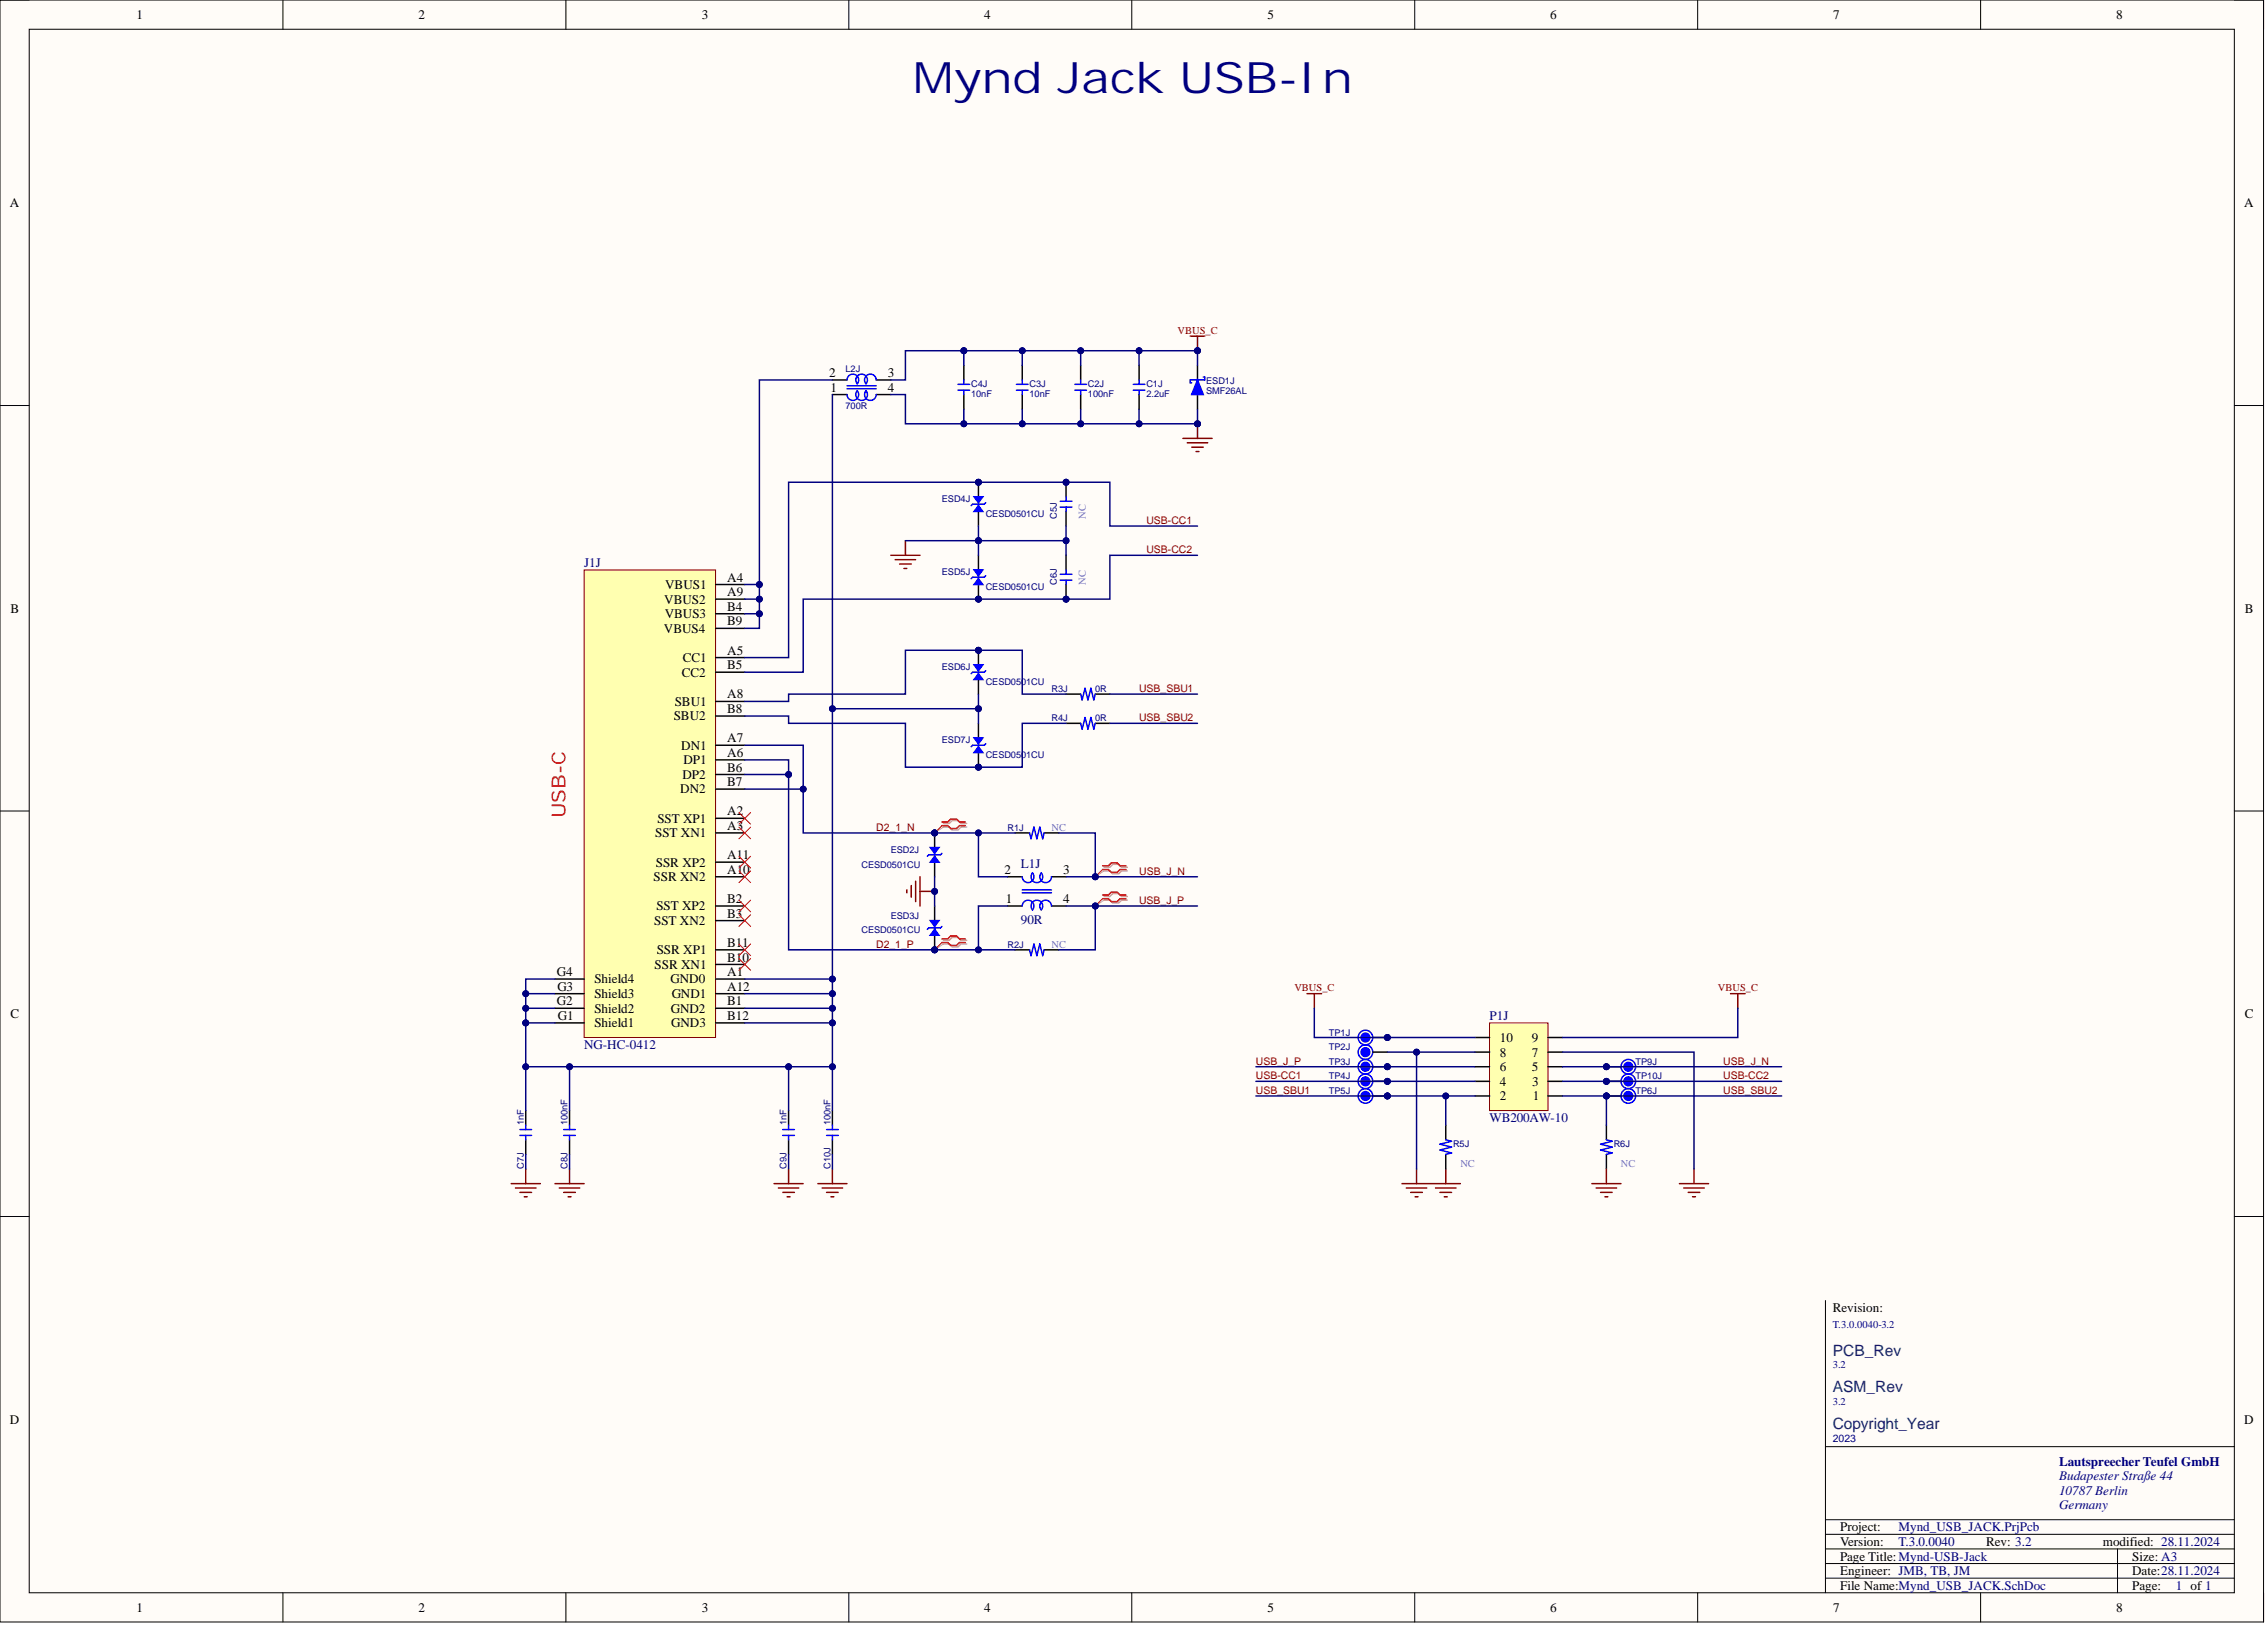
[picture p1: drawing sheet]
<svg xmlns="http://www.w3.org/2000/svg" width="393mm" height="282mm" viewBox="0 0 393 282" stroke-linecap="round" stroke-linejoin="round" font-family="sans-serif">
<defs><g id="words">
<text font-size="7.5" fill="#000080" x="158.4" y="16.2">Mynd Jack USB-In</text>
<text font-size="3.3" fill="#f00" x="98.1" y="141.9" transform="rotate(-90 98.1 141.9)">USB-C</text>
<g font-size="2.7" fill="#073763">
<text x="318" y="235.1">PCB_Rev</text>
<text x="318" y="241.5">ASM_Rev</text>
<text x="318" y="247.8">Copyright_Year</text>
</g>
<g font-size="2.3">
<text x="23.7" y="3.3">1</text>
<text x="72.6" y="3.3">2</text>
<text x="121.8" y="3.3">3</text>
<text x="170.8" y="3.3">4</text>
<text x="219.9" y="3.3">5</text>
<text x="269" y="3.3">6</text>
<text x="318.1" y="3.3">7</text>
<text x="367.2" y="3.3">8</text>
<text x="1.7" y="36">A</text>
<text x="389.4" y="36">A</text>
<text x="143.9" y="65.4">2</text>
<text x="154.1" y="65.4">3</text>
<text x="144.1" y="67.9">1</text>
<text x="154.1" y="67.9">4</text>
<text x="126.2" y="100.9">A4</text>
<text x="1.8" y="106.3">B</text>
<text x="115.2" y="104.7">VBUS2</text>
<text x="115.3" y="107.2">VBUS3</text>
<text x="115.4" y="102.2">VBUS1</text>
<text x="126.2" y="103.4">A9</text>
<text x="126.2" y="106">B4</text>
<text x="389.5" y="106.3">B</text>
<text x="115.2" y="109.8">VBUS4</text>
<text x="126.2" y="113.6">A5</text>
<text x="126.2" y="108.5">B9</text>
<text x="118.3" y="117.4">CC2</text>
<text x="118.5" y="114.8">CC1</text>
<text x="126.2" y="116.1">B5</text>
<text x="116.9" y="125">SBU2</text>
<text x="117.1" y="122.4">SBU1</text>
<text x="126.2" y="123.7">B8</text>
<text x="126.2" y="121.2">A8</text>
<text x="118.2" y="130">DN1</text>
<text x="126.2" y="131.3">A6</text>
<text x="126.2" y="128.8">A7</text>
<text x="118" y="137.6">DN2</text>
<text x="118.4" y="135.1">DP2</text>
<text x="118.6" y="132.6">DP1</text>
<text x="126.2" y="136.4">B7</text>
<text x="126.2" y="133.8">B6</text>
<text x="114.1" y="142.7">SST XP1</text>
<text x="126.2" y="144">A3</text>
<text x="126.2" y="141.4">A2</text>
<text x="113.7" y="145.2">SST XN1</text>
<text x="126.2" y="149">A11</text>
<text x="113.4" y="152.8">SSR XN2</text>
<text x="113.8" y="150.3">SSR XP2</text>
<text x="126.2" y="151.6">A10</text>
<text x="174.3" y="151.6">2</text>
<text x="184.5" y="151.6">3</text>
<text x="113.5" y="160.4">SST XN2</text>
<text x="113.9" y="157.9">SST XP2</text>
<text x="126.2" y="159.2">B3</text>
<text x="126.2" y="156.6">B2</text>
<text x="174.5" y="156.6">1</text>
<text x="184.5" y="156.6">4</text>
<text x="113.9" y="165.5">SSR XP1</text>
<text x="126.2" y="166.8">B10</text>
<text x="126.2" y="164.2">B11</text>
<text x="96.6" y="169.3">G4</text>
<text x="96.7" y="171.9">G3</text>
<text x="103.1" y="170.6">Shield4</text>
<text x="103.1" y="173.1">Shield3</text>
<text x="113.6" y="168.1">SSR XN1</text>
<text x="116.3" y="170.6">GND0</text>
<text x="116.6" y="173.1">GND1</text>
<text x="126.2" y="171.9">A12</text>
<text x="126.2" y="169.3">A1</text>
<text x="1.8" y="176.6">C</text>
<text x="96.6" y="174.4">G2</text>
<text x="96.8" y="176.9">G1</text>
<text x="103.1" y="175.7">Shield2</text>
<text x="103.1" y="178.2">Shield1</text>
<text x="116.4" y="175.7">GND2</text>
<text x="116.5" y="178.2">GND3</text>
<text x="126.2" y="176.9">B12</text>
<text x="126.2" y="174.4">B1</text>
<text x="389.5" y="176.6">C</text>
<text x="260.2" y="185.8">6</text>
<text x="260.2" y="183.3">8</text>
<text x="260.2" y="180.7">10</text>
<text x="265.8" y="183.3">7</text>
<text x="265.8" y="180.7">9</text>
<text x="265.8" y="185.8">5</text>
<text x="260.2" y="190.9">2</text>
<text x="260.2" y="188.3">4</text>
<text x="265.8" y="188.3">3</text>
<text x="266" y="190.9">1</text>
<text x="318" y="227.6">Revision:</text>
<text x="1.7" y="247">D</text>
<text x="389.4" y="247">D</text>
<text x="319.3" y="265.6">Project:</text>
<text x="319.3" y="268.2">Version:</text>
<text x="344.6" y="268.2">Rev: 3.2</text>
<text x="364.9" y="268.2">modified: 28.11.2024</text>
<text x="319.3" y="275.8">File Name:Mynd_USB_JACK.SchDoc</text>
<text x="319.3" y="270.7">Page Title:Mynd-USB-Jack</text>
<text x="319.3" y="273.2">Engineer: JMB, TB, JM</text>
<text x="369.9" y="273.2">Date:28.11.2024</text>
<text x="369.9" y="275.8">Page:</text>
<text x="369.9" y="270.7">Size: A3</text>
<text x="23.7" y="279.6">1</text>
<text x="72.6" y="279.6">2</text>
<text x="121.8" y="279.6">3</text>
<text x="170.8" y="279.6">4</text>
<text x="219.9" y="279.6">5</text>
<text x="269" y="279.6">6</text>
<text x="318.1" y="279.6">7</text>
<text x="367.2" y="279.6">8</text>
</g>
<g font-size="2.3" fill="#000080">
<text x="101.4" y="98.3">J1J</text>
<text x="177.1" y="150.6">L1J</text>
<text x="177.1" y="160.2">90R</text>
<text x="258.5" y="176.9">P1J</text>
<text x="101.4" y="182">NG-HC-0412</text>
<text x="258.5" y="194.7">WB200AW-10</text>
<text x="357.3" y="254.2">Lautspreecher Teufel GmbH</text>
<text x="357.3" y="256.8">Budapester Straße 44</text>
<text x="357.3" y="259.3">10787 Berlin</text>
<text x="357.3" y="261.8">Germany</text>
<text x="329.4" y="265.6">Mynd_USB_JACK.PrjPcb</text>
<text x="329.4" y="268.2">T.3.0.0040</text>
<text x="377.5" y="275.8">1 of 1</text>
</g>
<g font-size="1.8" fill="#800000">
<text x="204.3" y="57.9">VBUS_C</text>
<text x="198.9" y="90.9">USB-CC1</text>
<text x="198.9" y="95.9">USB-CC2</text>
<text x="197.6" y="120">USB_SBU1</text>
<text x="197.6" y="125.1">USB_SBU2</text>
<text x="152" y="144.1">D2_1_N</text>
<text x="197.6" y="151.7">USB_J_N</text>
<text x="197.6" y="156.8">USB_J_P</text>
<text x="152" y="164.4">D2_1_P</text>
<text x="224.6" y="172">VBUS_C</text>
<text x="298.1" y="172">VBUS_C</text>
<text x="217.9" y="184.7">USB_J_P</text>
<text x="299" y="184.7">USB_J_N</text>
<text x="217.9" y="187.2">USB-CC1</text>
<text x="217.9" y="189.7">USB_SBU1</text>
<text x="299" y="187.2">USB-CC2</text>
<text x="299" y="189.7">USB_SBU2</text>
</g>
<g font-size="1.8" fill="#4a86e8">
<text x="188.4" y="90" transform="rotate(-90 188.4 90)">NC</text>
<text x="188.4" y="101.4" transform="rotate(-90 188.4 101.4)">NC</text>
<text x="182.4" y="144.1">NC</text>
<text x="182.4" y="164.4">NC</text>
<text x="253.4" y="202.4">NC</text>
<text x="281.3" y="202.4">NC</text>
</g>
<g font-size="1.8" fill="#000080">
<text x="318" y="230.3">T.3.0.0040-3.2</text>
<text x="318" y="237.4">3.2</text>
<text x="318" y="243.7">3.2</text>
<text x="318" y="250">2023</text>
</g>
<g font-size="1.6" fill="#000080">
<text x="146.7" y="64.6">L2J</text>
<text x="146.7" y="70.9">700R</text>
<text x="168.5" y="67.1">C4J</text>
<text x="168.5" y="68.9">10nF</text>
<text x="178.6" y="67.1">C3J</text>
<text x="178.6" y="68.9">10nF</text>
<text x="188.8" y="67.1">C2J</text>
<text x="188.8" y="68.9">100nF</text>
<text x="198.9" y="67.1">C1J</text>
<text x="198.9" y="68.9">2.2uF</text>
<text x="209.3" y="66.6">ESD1J</text>
<text x="209.3" y="68.4">SMF26AL</text>
<text x="163.4" y="87.1">ESD4J</text>
<text x="171" y="89.6">CESD0501CU</text>
<text x="183.4" y="90" transform="rotate(-90 183.4 90)">C5J</text>
<text x="163.4" y="99.8">ESD5J</text>
<text x="183.4" y="101.4" transform="rotate(-90 183.4 101.4)">C6J</text>
<text x="171" y="102.3">CESD0501CU</text>
<text x="163.4" y="116.3">ESD6J</text>
<text x="171" y="118.8">CESD0501CU</text>
<text x="182.4" y="120.1">R3J</text>
<text x="182.4" y="125.1">R4J</text>
<text x="190" y="120.1">0R</text>
<text x="190" y="125.1">0R</text>
<text x="163.4" y="128.9">ESD7J</text>
<text x="171" y="131.5">CESD0501CU</text>
<text x="154.6" y="147.9">ESD2J</text>
<text x="174.8" y="144.1">R1J</text>
<text x="149.5" y="150.5">CESD0501CU</text>
<text x="149.5" y="161.9">CESD0501CU</text>
<text x="154.6" y="159.3">ESD3J</text>
<text x="174.8" y="164.4">R2J</text>
<text x="230.6" y="179.6">TP1J</text>
<text x="230.6" y="182.2">TP2J</text>
<text x="230.6" y="184.7">TP3J</text>
<text x="283.8" y="184.7">TP9J</text>
<text x="230.6" y="187.2">TP4J</text>
<text x="230.6" y="189.8">TP5J</text>
<text x="283.8" y="187.2">TP10J</text>
<text x="283.8" y="189.8">TP6J</text>
<text x="90.9" y="195.2" transform="rotate(-90 90.9 195.2)">1nF</text>
<text x="98.5" y="195.2" transform="rotate(-90 98.5 195.2)">100nF</text>
<text x="136.5" y="195.2" transform="rotate(-90 136.5 195.2)">1nF</text>
<text x="144.1" y="195.2" transform="rotate(-90 144.1 195.2)">100nF</text>
<text x="90.9" y="202.8" transform="rotate(-90 90.9 202.8)">C7J</text>
<text x="98.5" y="202.8" transform="rotate(-90 98.5 202.8)">C8J</text>
<text x="136.5" y="202.8" transform="rotate(-90 136.5 202.8)">C9J</text>
<text x="144.1" y="202.8" transform="rotate(-90 144.1 202.8)">C10J</text>
<text x="252.1" y="198.9">R5J</text>
<text x="280" y="198.9">R6J</text>
</g>
</g></defs>
<path d="M0 0h392.7v281.3h-392.7z" fill-rule="evenodd" fill="#fffcf8"/>
<path d="M0 0h392.7v281.3h-392.7z" fill="none" stroke="#000" stroke-width=".17"/>
<path d="M5.1 5.1h382.6v271.2h-382.6z" fill-rule="evenodd" fill="#fffcf8"/>
<g fill="none" stroke="#000" stroke-width=".17">
<path d="M0 0h5.1M5.1 5.1h382.6v271.2h-382.6zM49.1 0v5.1M98.2 0v5.1M147.3 0v5.1M196.4 0v5.1M245.5 0v5.1M294.6 0v5.1M343.7 0v5.1M387.7 0h5v5.1M0 70.3h5.1M387.7 70.3h5"/>
<path d="M0 140.7h5.1M387.7 140.7h5M0 211h5.1M387.7 211h5M316.7 225.6v50.7M316.7 250.9h71M49.1 276.3v5M98.2 276.3v5M147.3 276.3v5M196.4 276.3v5M245.5 276.3v5M294.6 276.3v5"/>
<path d="M316.7 266.1h71M316.7 268.7h71M316.7 271.2h71M316.7 273.7h71M316.7 263.6h71M343.7 276.3v5M367.4 268.7v7.6M392.7 276.3v5"/>
</g>
<circle cx="185" cy="83.6" r=".51" fill="#000080"/>
<circle cx="185" cy="83.6" r=".51" fill="none" stroke="#000080" stroke-width=".17"/>
<path d="M185 83.6v2.6M185 88.7v2.6" fill="none" stroke="#000" stroke-width=".25"/>
<circle cx="185" cy="83.6" r=".51" fill="#000080"/>
<circle cx="185" cy="83.6" r=".51" fill="none" stroke="#000080" stroke-width=".17"/>
<path d="M184 86.9h2M184 88h2M185 86.2v.7M185 88v.7" fill="none" stroke="#00f" stroke-width=".25"/>
<circle cx="185" cy="103.9" r=".51" fill="#000080"/>
<circle cx="185" cy="103.9" r=".51" fill="none" stroke="#000080" stroke-width=".17"/>
<path d="M185 96.3v2.6M185 101.4v2.5" fill="none" stroke="#000" stroke-width=".25"/>
<circle cx="185" cy="103.9" r=".51" fill="#000080"/>
<circle cx="185" cy="103.9" r=".51" fill="none" stroke="#000080" stroke-width=".17"/>
<path d="M184 99.6h2M185 98.9v.7M184 100.6h2M185 100.6v.8" fill="none" stroke="#00f" stroke-width=".25"/>
<path d="M206.5 58.3h2.5M207.8 58.3v2.5" fill="none" stroke="#800000" stroke-width=".25"/>
<circle cx="207.8" cy="60.8" r=".51" fill="#000080"/>
<circle cx="207.8" cy="60.8" r=".51" fill="none" stroke="#000080" stroke-width=".17"/>
<path d="M163.7 142.8h1l.5-.5h1l.5 .5h1M163.7 143.5h1l.5 .5h1l.5-.5h1" fill="none" stroke="#d0a19e" stroke-width=".25"/>
<path d="M163.7 143.5l-1.5 1" fill="none" stroke="#d0a19e" stroke-width=".17"/>
<path d="M163.4 142.6h1l.6-.5h1l.5 .5h1M163.4 143.2h1l.6 .5h1l.5-.5h1" fill="none" stroke="#f00" stroke-width=".25"/>
<path d="M163.4 143.2l-1.2 1.3" fill="none" stroke="#f00" stroke-width=".17"/>
<circle cx="162.2" cy="144.5" r=".51" fill="#000080"/>
<circle cx="162.2" cy="144.5" r=".51" fill="none" stroke="#000080" stroke-width=".17"/>
<circle cx="169.8" cy="83.6" r=".51" fill="#000080"/>
<circle cx="169.8" cy="83.6" r=".51" fill="none" stroke="#000080" stroke-width=".17"/>
<path d="M169.8 83.6v2.6" fill="none" stroke="#000" stroke-width=".25"/>
<circle cx="169.8" cy="83.6" r=".51" fill="#000080"/>
<circle cx="169.8" cy="83.6" r=".51" fill="none" stroke="#000080" stroke-width=".17"/>
<path d="M169.8 88.7v2.6" fill="none" stroke="#000" stroke-width=".25"/>
<path d="M169.8 86.9v1.1" fill="none" stroke="#00f" stroke-width=".25"/>
<path d="M169 86.2h1.5l-.7 1z" fill="#00f"/>
<path d="M169 86.2h1.5l-.7 1z" fill="none" stroke="#00f" stroke-width=".25"/>
<path d="M169.8 87.7l.7 1h-1.5z" fill="#00f"/>
<path d="M169.8 87.7l.7 1h-1.5zM171 87.2l-.2 .2h-2l-.3 .3" fill="none" stroke="#00f" stroke-width=".25"/>
<circle cx="169.8" cy="103.9" r=".51" fill="#000080"/>
<circle cx="169.8" cy="103.9" r=".51" fill="none" stroke="#000080" stroke-width=".17"/>
<path d="M169.8 101.4v2.5" fill="none" stroke="#000" stroke-width=".25"/>
<circle cx="169.8" cy="103.9" r=".51" fill="#000080"/>
<circle cx="169.8" cy="103.9" r=".51" fill="none" stroke="#000080" stroke-width=".17"/>
<path d="M169.8 96.3v2.6" fill="none" stroke="#000" stroke-width=".25"/>
<path d="M169.8 99.6v1" fill="none" stroke="#00f" stroke-width=".25"/>
<path d="M169.8 100.4l.7 1h-1.5z" fill="#00f"/>
<path d="M169.8 100.4l.7 1h-1.5z" fill="none" stroke="#00f" stroke-width=".25"/>
<path d="M169 98.9h1.5l-.7 1z" fill="#00f"/>
<path d="M169 98.9h1.5l-.7 1zM171 99.9l-.2 .2h-2l-.3 .3" fill="none" stroke="#00f" stroke-width=".25"/>
<path d="M154.6 96.3h5M155.3 97.1h3.6M156.1 97.8h2M156.8 98.6h.6M157.1 93.8v2.5" fill="none" stroke="#800000" stroke-width=".25"/>
<path d="M207.8 63.4v2.5M207.8 68.4v2.6" fill="none" stroke="#000" stroke-width=".25"/>
<path d="M207.8 65.9l1 2.5h-2z" fill="#00f"/>
<path d="M207.8 65.9l1 2.5h-2zM208.8 65.4h.2v.5h-2.5v.5h.3" fill="none" stroke="#00f" stroke-width=".25"/>
<circle cx="162.2" cy="144.5" r=".51" fill="#000080"/>
<circle cx="162.2" cy="144.5" r=".51" fill="none" stroke="#000080" stroke-width=".17"/>
<path d="M162.2 144.5v2.5M162.2 149.5v2.6" fill="none" stroke="#000" stroke-width=".25"/>
<circle cx="162.2" cy="144.5" r=".51" fill="#000080"/>
<circle cx="162.2" cy="144.5" r=".51" fill="none" stroke="#000080" stroke-width=".17"/>
<path d="M162.2 147.8v1" fill="none" stroke="#00f" stroke-width=".25"/>
<path d="M162.2 148.5l.7 1h-1.5z" fill="#00f"/>
<path d="M162.2 148.5l.7 1h-1.5z" fill="none" stroke="#00f" stroke-width=".25"/>
<path d="M161.4 147h1.5l-.7 1z" fill="#00f"/>
<path d="M161.4 147h1.5l-.7 1zM163.4 148l-.2 .3h-2l-.3 .2" fill="none" stroke="#00f" stroke-width=".25"/>
<circle cx="162.2" cy="164.8" r=".51" fill="#000080"/>
<circle cx="162.2" cy="164.8" r=".51" fill="none" stroke="#000080" stroke-width=".17"/>
<path d="M162.2 157.2v2.5M162.2 162.2v2.6" fill="none" stroke="#000" stroke-width=".25"/>
<circle cx="162.2" cy="164.8" r=".51" fill="#000080"/>
<circle cx="162.2" cy="164.8" r=".51" fill="none" stroke="#000080" stroke-width=".17"/>
<path d="M162.2 160.4v1.1" fill="none" stroke="#00f" stroke-width=".25"/>
<path d="M161.4 159.7h1.5l-.7 1z" fill="#00f"/>
<path d="M161.4 159.7h1.5l-.7 1z" fill="none" stroke="#00f" stroke-width=".25"/>
<path d="M162.2 161.2l.7 1h-1.5z" fill="#00f"/>
<path d="M162.2 161.2l.7 1h-1.5zM163.4 160.7l-.2 .3h-2l-.3 .2" fill="none" stroke="#00f" stroke-width=".25"/>
<path d="M157.4 154.4v.5M158.1 153.6v2M158.9 152.8v3.6M159.6 152.1v5.1M159.6 154.6h2.6" fill="none" stroke="#800000" stroke-width=".25"/>
<circle cx="162.2" cy="154.6" r=".51" fill="#000080"/>
<circle cx="162.2" cy="154.6" r=".51" fill="none" stroke="#000080" stroke-width=".17"/>
<path d="M226.8 172.4h2.5M228 172.4v2.5M300.3 172.4h2.5M301.5 172.4v2.5M248.3 205.3h5.1M249.1 206.1h3.5M249.8 206.8h2.1M250.6 207.6h.5M250.9 202.8v2.5" fill="none" stroke="#800000" stroke-width=".25"/>
<path d="M101.4 98.9h22.8v81.1h-22.8z" fill-rule="evenodd" fill="#ffffb0"/>
<path d="M101.4 98.9h22.8v81.1h-22.8z" fill="none" stroke="#800000" stroke-width=".17"/>
<g fill="none" stroke="#000" stroke-width=".25">
<path d="M167.2 63.4v2.5M167.2 68.4v2.6M177.4 63.4v2.5M177.4 68.4v2.6M187.5 63.4v2.5M187.5 68.4v2.6M197.6 63.4v2.5M197.6 68.4v2.6M124.2 116.6h5M124.2 114.1h5M124.2 109h5M124.2 103.9h5"/>
<path d="M124.2 106.5h5M124.2 101.4h5M124.2 124.2h5M124.2 121.7h5M124.2 136.9h5M124.2 131.8h5M124.2 134.3h5M124.2 129.3h5M124.2 152.1h5M124.2 144.5h5M124.2 149.5h5M124.2 141.9h5"/>
<path d="M124.2 159.7h5M124.2 157.2h5M96.3 177.4h5.1M96.3 172.4h5.1M96.3 174.9h5.1M96.3 169.8h5.1M124.2 177.4h5M124.2 172.4h5M124.2 174.9h5M124.2 169.8h5M124.2 167.3h5M124.2 164.8h5"/>
</g>
<path d="M205.2 76h5.1M206 76.8h3.6M206.8 77.6h2M207.5 78.3h.5M207.8 73.5v2.5M291.4 205.3h5.1M292.2 206.1h3.5M292.9 206.8h2M293.7 207.6h.5M293.9 202.8v2.5" fill="none" stroke="#800000" stroke-width=".25"/>
<g fill="none" stroke="#00f" stroke-width=".25">
<path d="M166.2 66.7h2M166.2 67.7h2M167.2 65.9v.8M167.2 67.7v.7M176.4 66.7h2M176.4 67.7h2M177.4 65.9v.8M177.4 67.7v.7M186.5 66.7h2M186.5 67.7h2M187.5 65.9v.8M187.5 67.7v.7"/>
<path d="M196.6 66.7h2.1M196.6 67.7h2.1M197.6 65.9v.8M197.6 67.7v.7"/>
</g>
<circle cx="207.8" cy="73.5" r=".51" fill="#000080"/>
<circle cx="207.8" cy="73.5" r=".51" fill="none" stroke="#000080" stroke-width=".17"/>
<g fill="none" stroke="#f00" stroke-width=".17">
<path d="M128.2 140.9l2 2.1M128.2 143.5l2 2M128.2 148.5l2 2.1M128.2 151.1l2 2M128.2 156.1l2 2.1M128.2 158.7l2 2M130.2 140.9l-2 2.1M130.2 143.5l-2 2M130.2 148.5l-2 2.1M130.2 151.1l-2 2M130.2 156.1l-2 2.1M130.2 158.7l-2 2"/>
<path d="M128.2 163.7l2 2.1M128.2 166.3l2 2M130.2 163.7l-2 2.1M130.2 166.3l-2 2M163.4 163.5l-1.2 1.3"/>
</g>
<path d="M163.7 163.1h1l.5-.5h1l.5 .5h1M163.7 163.7h1l.5 .5h1l.5-.5h1" fill="none" stroke="#d0a19e" stroke-width=".25"/>
<path d="M163.7 163.7l-1.5 1.1" fill="none" stroke="#d0a19e" stroke-width=".17"/>
<path d="M163.4 162.9h1l.6-.6h1l.5 .6h1M163.4 163.5h1l.6 .5h1l.5-.5h1" fill="none" stroke="#f00" stroke-width=".25"/>
<circle cx="162.2" cy="164.8" r=".51" fill="#000080"/>
<circle cx="162.2" cy="164.8" r=".51" fill="none" stroke="#000080" stroke-width=".17"/>
<path d="M191.6 150.4h1l.5-.5h1l.5 .5h1M191.6 151.1h1l.5 .5h1l.5-.5h1" fill="none" stroke="#d0a19e" stroke-width=".25"/>
<path d="M191.6 151.1l-1.6 1" fill="none" stroke="#d0a19e" stroke-width=".17"/>
<path d="M191.3 150.2h1l.5-.5h1l.5 .5h1.1M191.3 150.8h1l.5 .5h1l.5-.5h1.1" fill="none" stroke="#f00" stroke-width=".25"/>
<path d="M191.3 150.8l-1.3 1.3" fill="none" stroke="#f00" stroke-width=".17"/>
<circle cx="190" cy="152.1" r=".51" fill="#000080"/>
<circle cx="190" cy="152.1" r=".51" fill="none" stroke="#000080" stroke-width=".17"/>
<path d="M191.6 155.5h1l.5-.5h1l.5 .5h1M191.6 156.1h1l.5 .5h1l.5-.5h1" fill="none" stroke="#d0a19e" stroke-width=".25"/>
<path d="M191.6 156.1l-1.6 1.1" fill="none" stroke="#d0a19e" stroke-width=".17"/>
<path d="M191.3 155.3h1l.5-.6h1l.5 .6h1.1M191.3 155.9h1l.5 .5h1l.5-.5h1.1" fill="none" stroke="#f00" stroke-width=".25"/>
<path d="M191.3 155.9l-1.3 1.3" fill="none" stroke="#f00" stroke-width=".17"/>
<circle cx="190" cy="157.2" r=".51" fill="#000080"/>
<circle cx="190" cy="157.2" r=".51" fill="none" stroke="#000080" stroke-width=".17"/>
<circle cx="240.7" cy="180" r=".51" fill="#000080"/>
<circle cx="240.7" cy="180" r=".51" fill="none" stroke="#000080" stroke-width=".17"/>
<circle cx="236.9" cy="180" r="1.27" fill="none" stroke="#00f" stroke-width=".25"/>
<circle cx="236.9" cy="180" r=".76" fill="#00f"/>
<circle cx="236.9" cy="180" r=".76" fill="none" stroke="#00f" stroke-width=".25"/>
<path d="M238.2 180h2.5" fill="none" stroke="#000" stroke-width=".25"/>
<circle cx="240.7" cy="180" r=".51" fill="#000080"/>
<circle cx="240.7" cy="180" r=".51" fill="none" stroke="#000080" stroke-width=".17"/>
<circle cx="236.9" cy="182.5" r="1.27" fill="none" stroke="#00f" stroke-width=".25"/>
<circle cx="236.9" cy="182.5" r=".76" fill="#00f"/>
<circle cx="236.9" cy="182.5" r=".76" fill="none" stroke="#00f" stroke-width=".25"/>
<path d="M238.2 182.5h2.5" fill="none" stroke="#000" stroke-width=".25"/>
<circle cx="240.7" cy="185" r=".51" fill="#000080"/>
<circle cx="240.7" cy="185" r=".51" fill="none" stroke="#000080" stroke-width=".17"/>
<circle cx="236.9" cy="185" r="1.27" fill="none" stroke="#00f" stroke-width=".25"/>
<circle cx="236.9" cy="185" r=".76" fill="#00f"/>
<circle cx="236.9" cy="185" r=".76" fill="none" stroke="#00f" stroke-width=".25"/>
<path d="M238.2 185h2.5" fill="none" stroke="#000" stroke-width=".25"/>
<circle cx="240.7" cy="185" r=".51" fill="#000080"/>
<circle cx="240.7" cy="185" r=".51" fill="none" stroke="#000080" stroke-width=".17"/>
<circle cx="240.7" cy="187.6" r=".51" fill="#000080"/>
<circle cx="240.7" cy="187.6" r=".51" fill="none" stroke="#000080" stroke-width=".17"/>
<circle cx="236.9" cy="187.6" r="1.27" fill="none" stroke="#00f" stroke-width=".25"/>
<circle cx="236.9" cy="187.6" r=".76" fill="#00f"/>
<circle cx="236.9" cy="187.6" r=".76" fill="none" stroke="#00f" stroke-width=".25"/>
<path d="M238.2 187.6h2.5" fill="none" stroke="#000" stroke-width=".25"/>
<circle cx="240.7" cy="187.6" r=".51" fill="#000080"/>
<circle cx="240.7" cy="187.6" r=".51" fill="none" stroke="#000080" stroke-width=".17"/>
<circle cx="240.7" cy="190.1" r=".51" fill="#000080"/>
<circle cx="240.7" cy="190.1" r=".51" fill="none" stroke="#000080" stroke-width=".17"/>
<circle cx="236.9" cy="190.1" r="1.27" fill="none" stroke="#00f" stroke-width=".25"/>
<circle cx="236.9" cy="190.1" r=".76" fill="#00f"/>
<circle cx="236.9" cy="190.1" r=".76" fill="none" stroke="#00f" stroke-width=".25"/>
<path d="M238.2 190.1h2.5" fill="none" stroke="#000" stroke-width=".25"/>
<circle cx="240.7" cy="190.1" r=".51" fill="#000080"/>
<circle cx="240.7" cy="190.1" r=".51" fill="none" stroke="#000080" stroke-width=".17"/>
<circle cx="278.7" cy="185" r=".51" fill="#000080"/>
<circle cx="278.7" cy="185" r=".51" fill="none" stroke="#000080" stroke-width=".17"/>
<circle cx="282.5" cy="185" r="1.27" fill="none" stroke="#00f" stroke-width=".25"/>
<circle cx="282.5" cy="185" r=".76" fill="#00f"/>
<circle cx="282.5" cy="185" r=".76" fill="none" stroke="#00f" stroke-width=".25"/>
<path d="M278.7 185h2.6" fill="none" stroke="#000" stroke-width=".25"/>
<circle cx="278.7" cy="185" r=".51" fill="#000080"/>
<circle cx="278.7" cy="185" r=".51" fill="none" stroke="#000080" stroke-width=".17"/>
<circle cx="278.7" cy="187.6" r=".51" fill="#000080"/>
<circle cx="278.7" cy="187.6" r=".51" fill="none" stroke="#000080" stroke-width=".17"/>
<circle cx="282.5" cy="187.6" r="1.27" fill="none" stroke="#00f" stroke-width=".25"/>
<circle cx="282.5" cy="187.6" r=".76" fill="#00f"/>
<circle cx="282.5" cy="187.6" r=".76" fill="none" stroke="#00f" stroke-width=".25"/>
<path d="M278.7 187.6h2.6" fill="none" stroke="#000" stroke-width=".25"/>
<circle cx="278.7" cy="187.6" r=".51" fill="#000080"/>
<circle cx="278.7" cy="187.6" r=".51" fill="none" stroke="#000080" stroke-width=".17"/>
<path d="M258.5 177.4h10.1v15.2h-10.1z" fill-rule="evenodd" fill="#ffffb0"/>
<path d="M258.5 177.4h10.1v15.2h-10.1z" fill="none" stroke="#800000" stroke-width=".17"/>
<g fill="none" stroke="#000" stroke-width=".25">
<path d="M144.4 65.9h2.6M144.4 68.4h2.6M152 65.9h2.6M152 68.4h2.6M185 120.4h2.5M185 125.5h2.5M190 120.4h2.6M190 125.5h2.6M174.8 152.1h2.6M174.8 157.2h2.6M176.1 144.5h2.5M181.2 144.5h2.5"/>
<path d="M182.4 152.1h2.6M182.4 157.2h2.6M176.1 164.8h2.5M181.2 164.8h2.5M255.9 180h2.6M268.6 180h2.5M91.2 192.6v2.6M91.2 197.7v2.5M98.8 192.6v2.6M98.8 197.7v2.5M136.8 192.6v2.6M136.8 197.7v2.5"/>
<path d="M144.4 192.6v2.6M144.4 197.7v2.5M250.9 195.2v2.5M255.9 190.1h2.6M255.9 187.6h2.6M255.9 185h2.6M255.9 182.5h2.6M268.6 190.1h2.5M268.6 187.6h2.5M268.6 185h2.5M268.6 182.5h2.5M250.9 200.2v2.6"/>
</g>
<g fill="none" stroke="#00f" stroke-width=".25">
<path d="M147 68.4a1.02 1.02 0 0 0 1.3 1 1.02 1.02 0 0 0 .4-1.6 1.02 1.02 0 0 0 .1 1.4 1.02 1.02 0 0 0 1.4 0 1.02 1.02 0 0 0 .1-1.4 1.01 1.01 0 0 0 .4 1.6 1.01 1.01 0 0 0 1.3-1M147 65.9a1.02 1.02 0 0 1 1.3-.9 1.02 1.02 0 0 1 .4 1.6 1.02 1.02 0 0 1 .1-1.4 1.02 1.02 0 0 1 1.4 0 1.02 1.02 0 0 1 .1 1.4 1.01 1.01 0 0 1 .4-1.6 1.01 1.01 0 0 1 1.3 .9M147 67.4h5M147 66.9h5M187.5 120.4l.3 1 .5-2 .5 2 .5-2 .5 2 .2-1M187.5 125.5l.3 1 .5-2 .5 2 .5-2 .5 2 .2-1M177.4 157.2a1.02 1.02 0 0 1 1.4-1 1.02 1.02 0 0 1 .4 1.6 1.02 1.02 0 0 1 0-1.4 1.02 1.02 0 0 1 1.4 0 1.02 1.02 0 0 1 .1 1.4 1.01 1.01 0 0 1 .4-1.6 1.01 1.01 0 0 1 1.3 1M177.4 152.1a1.02 1.02 0 0 0 1.3 .9 1.02 1.02 0 0 0 .5-1.6 1.02 1.02 0 0 0 0 1.4 1.02 1.02 0 0 0 1.4 0 1.02 1.02 0 0 0 .1-1.4 1.01 1.01 0 0 0 .4 1.6 1.01 1.01 0 0 0 1.3-.9M177.4 154.9h5M177.4 154.4h5M178.6 144.5l.3 1 .5-2 .5 2 .5-2 .5 2 .3-1M178.6 164.8l.3 1 .5-2.1 .5 2.1 .5-2.1 .5 2.1 .3-1"/>
<path d="M90.2 195.9h2M90.2 196.9h2M91.2 195.2v.7M91.2 196.9v.8M97.8 195.9h2M97.8 196.9h2M98.8 195.2v.7M98.8 196.9v.8M135.8 195.9h2M135.8 196.9h2M136.8 195.2v.7M136.8 196.9v.8"/>
<path d="M143.4 195.9h2M143.4 196.9h2M144.4 195.2v.7M144.4 196.9v.8M250.9 197.7l1 .3-2.1 .5 2.1 .5-2.1 .5 2.1 .5-1 .2"/>
</g>
<g fill="none" stroke="#800000" stroke-width=".25">
<path d="M88.7 205.3h5.1M89.4 206.1h3.6M90.2 206.8h2M91 207.6h.5M91.2 202.8v2.5M96.3 205.3h5.1M97 206.1h3.6M97.8 206.8h2M98.6 207.6h.5M98.8 202.8v2.5M134.3 205.3h5.1M135.1 206.1h3.5"/>
<path d="M135.8 206.8h2M136.6 207.6h.5M136.8 202.8v2.5M141.9 205.3h5.1M142.7 206.1h3.5M143.4 206.8h2M144.2 207.6h.5M144.4 202.8v2.5M243.3 205.3h5M244 206.1h3.6M244.8 206.8h2M245.5 207.6h.5"/>
<path d="M245.8 202.8v2.5"/>
</g>
<circle cx="278.7" cy="190.1" r=".51" fill="#000080"/>
<circle cx="278.7" cy="190.1" r=".51" fill="none" stroke="#000080" stroke-width=".17"/>
<circle cx="282.5" cy="190.1" r="1.27" fill="none" stroke="#00f" stroke-width=".25"/>
<circle cx="282.5" cy="190.1" r=".76" fill="#00f"/>
<circle cx="282.5" cy="190.1" r=".76" fill="none" stroke="#00f" stroke-width=".25"/>
<path d="M278.7 190.1h2.6" fill="none" stroke="#000" stroke-width=".25"/>
<circle cx="278.7" cy="190.1" r=".51" fill="#000080"/>
<circle cx="278.7" cy="190.1" r=".51" fill="none" stroke="#000080" stroke-width=".17"/>
<path d="M278.7 195.2v2.5M278.7 200.2v2.6" fill="none" stroke="#000" stroke-width=".25"/>
<path d="M278.7 197.7l1 .3-2 .5 2 .5-2 .5 2 .5-1 .2" fill="none" stroke="#00f" stroke-width=".25"/>
<path d="M276.2 205.3h5.1M277 206.1h3.5M277.7 206.8h2M278.5 207.6h.5M278.7 202.8v2.5" fill="none" stroke="#800000" stroke-width=".25"/>
<circle cx="169.8" cy="112.8" r=".51" fill="#000080"/>
<circle cx="169.8" cy="112.8" r=".51" fill="none" stroke="#000080" stroke-width=".17"/>
<path d="M169.8 112.8v2.5M169.8 117.9v2.5" fill="none" stroke="#000" stroke-width=".25"/>
<circle cx="169.8" cy="112.8" r=".51" fill="#000080"/>
<circle cx="169.8" cy="112.8" r=".51" fill="none" stroke="#000080" stroke-width=".17"/>
<path d="M169.8 116.1v1" fill="none" stroke="#00f" stroke-width=".25"/>
<path d="M169.8 116.9l.7 1h-1.5z" fill="#00f"/>
<path d="M169.8 116.9l.7 1h-1.5z" fill="none" stroke="#00f" stroke-width=".25"/>
<path d="M169 115.3h1.5l-.7 1z" fill="#00f"/>
<path d="M169 115.3h1.5l-.7 1zM171 116.3l-.2 .3h-2l-.3 .3" fill="none" stroke="#00f" stroke-width=".25"/>
<circle cx="169.8" cy="133.1" r=".51" fill="#000080"/>
<circle cx="169.8" cy="133.1" r=".51" fill="none" stroke="#000080" stroke-width=".17"/>
<path d="M169.8 125.5v2.5M169.8 130.5v2.6" fill="none" stroke="#000" stroke-width=".25"/>
<circle cx="169.8" cy="133.1" r=".51" fill="#000080"/>
<circle cx="169.8" cy="133.1" r=".51" fill="none" stroke="#000080" stroke-width=".17"/>
<path d="M169.8 128.8v1" fill="none" stroke="#00f" stroke-width=".25"/>
<path d="M169 128h1.5l-.7 1z" fill="#00f"/>
<path d="M169 128h1.5l-.7 1z" fill="none" stroke="#00f" stroke-width=".25"/>
<path d="M169.8 129.5l.7 1h-1.5z" fill="#00f"/>
<path d="M169.8 129.5l.7 1h-1.5zM171 129l-.2 .3h-2l-.3 .2" fill="none" stroke="#00f" stroke-width=".25"/>
<path d="M129.2 174.9h15.2" fill="none" stroke="#000080" stroke-width=".25"/>
<circle cx="144.4" cy="174.9" r=".51" fill="#000080"/>
<circle cx="144.4" cy="174.9" r=".51" fill="none" stroke="#000080" stroke-width=".17"/>
<path d="M129.2 101.4h2.6" fill="none" stroke="#000080" stroke-width=".25"/>
<circle cx="131.8" cy="101.4" r=".51" fill="#000080"/>
<circle cx="131.8" cy="101.4" r=".51" fill="none" stroke="#000080" stroke-width=".17"/>
<path d="M129.2 103.9h2.6" fill="none" stroke="#000080" stroke-width=".25"/>
<circle cx="131.8" cy="103.9" r=".51" fill="#000080"/>
<circle cx="131.8" cy="103.9" r=".51" fill="none" stroke="#000080" stroke-width=".17"/>
<path d="M129.2 106.5h2.6" fill="none" stroke="#000080" stroke-width=".25"/>
<circle cx="131.8" cy="106.5" r=".51" fill="#000080"/>
<circle cx="131.8" cy="106.5" r=".51" fill="none" stroke="#000080" stroke-width=".17"/>
<path d="M96.3 169.8h-5.1v7.6" fill="none" stroke="#000080" stroke-width=".25"/>
<circle cx="91.2" cy="172.4" r=".51" fill="#000080"/>
<circle cx="91.2" cy="172.4" r=".51" fill="none" stroke="#000080" stroke-width=".17"/>
<circle cx="91.2" cy="174.9" r=".51" fill="#000080"/>
<circle cx="91.2" cy="174.9" r=".51" fill="none" stroke="#000080" stroke-width=".17"/>
<circle cx="91.2" cy="177.4" r=".51" fill="#000080"/>
<circle cx="91.2" cy="177.4" r=".51" fill="none" stroke="#000080" stroke-width=".17"/>
<path d="M91.2 177.4h5.1" fill="none" stroke="#000080" stroke-width=".25"/>
<circle cx="91.2" cy="177.4" r=".51" fill="#000080"/>
<circle cx="91.2" cy="177.4" r=".51" fill="none" stroke="#000080" stroke-width=".17"/>
<path d="M91.2 174.9h5.1" fill="none" stroke="#000080" stroke-width=".25"/>
<circle cx="91.2" cy="174.9" r=".51" fill="#000080"/>
<circle cx="91.2" cy="174.9" r=".51" fill="none" stroke="#000080" stroke-width=".17"/>
<path d="M91.2 172.4h5.1" fill="none" stroke="#000080" stroke-width=".25"/>
<circle cx="91.2" cy="172.4" r=".51" fill="#000080"/>
<circle cx="91.2" cy="172.4" r=".51" fill="none" stroke="#000080" stroke-width=".17"/>
<path d="M207.8 71v2.5" fill="none" stroke="#000080" stroke-width=".25"/>
<circle cx="207.8" cy="73.5" r=".51" fill="#000080"/>
<circle cx="207.8" cy="73.5" r=".51" fill="none" stroke="#000080" stroke-width=".17"/>
<path d="M177.4 71v2.5" fill="none" stroke="#000080" stroke-width=".25"/>
<circle cx="177.4" cy="73.5" r=".51" fill="#000080"/>
<circle cx="177.4" cy="73.5" r=".51" fill="none" stroke="#000080" stroke-width=".17"/>
<path d="M187.5 71v2.5" fill="none" stroke="#000080" stroke-width=".25"/>
<circle cx="187.5" cy="73.5" r=".51" fill="#000080"/>
<circle cx="187.5" cy="73.5" r=".51" fill="none" stroke="#000080" stroke-width=".17"/>
<path d="M197.6 71v2.5" fill="none" stroke="#000080" stroke-width=".25"/>
<circle cx="197.6" cy="73.5" r=".51" fill="#000080"/>
<circle cx="197.6" cy="73.5" r=".51" fill="none" stroke="#000080" stroke-width=".17"/>
<path d="M167.2 71v2.5h40.6" fill="none" stroke="#000080" stroke-width=".25"/>
<circle cx="167.2" cy="73.5" r=".51" fill="#000080"/>
<circle cx="167.2" cy="73.5" r=".51" fill="none" stroke="#000080" stroke-width=".17"/>
<circle cx="177.4" cy="73.5" r=".51" fill="#000080"/>
<circle cx="177.4" cy="73.5" r=".51" fill="none" stroke="#000080" stroke-width=".17"/>
<circle cx="187.5" cy="73.5" r=".51" fill="#000080"/>
<circle cx="187.5" cy="73.5" r=".51" fill="none" stroke="#000080" stroke-width=".17"/>
<circle cx="197.6" cy="73.5" r=".51" fill="#000080"/>
<circle cx="197.6" cy="73.5" r=".51" fill="none" stroke="#000080" stroke-width=".17"/>
<circle cx="207.8" cy="73.5" r=".51" fill="#000080"/>
<circle cx="207.8" cy="73.5" r=".51" fill="none" stroke="#000080" stroke-width=".17"/>
<path d="M207.8 60.8v2.6" fill="none" stroke="#000080" stroke-width=".25"/>
<circle cx="207.8" cy="60.8" r=".51" fill="#000080"/>
<circle cx="207.8" cy="60.8" r=".51" fill="none" stroke="#000080" stroke-width=".17"/>
<path d="M187.5 60.8v2.6" fill="none" stroke="#000080" stroke-width=".25"/>
<circle cx="187.5" cy="60.8" r=".51" fill="#000080"/>
<circle cx="187.5" cy="60.8" r=".51" fill="none" stroke="#000080" stroke-width=".17"/>
<path d="M197.6 60.8v2.6" fill="none" stroke="#000080" stroke-width=".25"/>
<circle cx="197.6" cy="60.8" r=".51" fill="#000080"/>
<circle cx="197.6" cy="60.8" r=".51" fill="none" stroke="#000080" stroke-width=".17"/>
<path d="M129.2 169.8h15.2v2.6h-15.2M301.5 174.9v5.1h-30.4" fill="none" stroke="#000080" stroke-width=".25"/>
<circle cx="144.4" cy="169.8" r=".51" fill="#000080"/>
<circle cx="144.4" cy="169.8" r=".51" fill="none" stroke="#000080" stroke-width=".17"/>
<circle cx="144.4" cy="172.4" r=".51" fill="#000080"/>
<circle cx="144.4" cy="172.4" r=".51" fill="none" stroke="#000080" stroke-width=".17"/>
<path d="M144.4 172.4v5h-15.2" fill="none" stroke="#000080" stroke-width=".25"/>
<circle cx="144.4" cy="177.4" r=".51" fill="#000080"/>
<circle cx="144.4" cy="177.4" r=".51" fill="none" stroke="#000080" stroke-width=".17"/>
<circle cx="144.4" cy="174.9" r=".51" fill="#000080"/>
<circle cx="144.4" cy="174.9" r=".51" fill="none" stroke="#000080" stroke-width=".17"/>
<circle cx="144.4" cy="172.4" r=".51" fill="#000080"/>
<circle cx="144.4" cy="172.4" r=".51" fill="none" stroke="#000080" stroke-width=".17"/>
<path d="M91.2 177.4v7.6h53.2v-7.6" fill="none" stroke="#000080" stroke-width=".25"/>
<circle cx="91.2" cy="177.4" r=".51" fill="#000080"/>
<circle cx="91.2" cy="177.4" r=".51" fill="none" stroke="#000080" stroke-width=".17"/>
<circle cx="91.2" cy="185" r=".51" fill="#000080"/>
<circle cx="91.2" cy="185" r=".51" fill="none" stroke="#000080" stroke-width=".17"/>
<circle cx="98.8" cy="185" r=".51" fill="#000080"/>
<circle cx="98.8" cy="185" r=".51" fill="none" stroke="#000080" stroke-width=".17"/>
<circle cx="136.8" cy="185" r=".51" fill="#000080"/>
<circle cx="136.8" cy="185" r=".51" fill="none" stroke="#000080" stroke-width=".17"/>
<circle cx="144.4" cy="185" r=".51" fill="#000080"/>
<circle cx="144.4" cy="185" r=".51" fill="none" stroke="#000080" stroke-width=".17"/>
<circle cx="144.4" cy="177.4" r=".51" fill="#000080"/>
<circle cx="144.4" cy="177.4" r=".51" fill="none" stroke="#000080" stroke-width=".17"/>
<path d="M167.2 60.8v2.6" fill="none" stroke="#000080" stroke-width=".25"/>
<circle cx="167.2" cy="60.8" r=".51" fill="#000080"/>
<circle cx="167.2" cy="60.8" r=".51" fill="none" stroke="#000080" stroke-width=".17"/>
<path d="M167.2 60.8h40.6" fill="none" stroke="#000080" stroke-width=".25"/>
<circle cx="167.2" cy="60.8" r=".51" fill="#000080"/>
<circle cx="167.2" cy="60.8" r=".51" fill="none" stroke="#000080" stroke-width=".17"/>
<circle cx="177.4" cy="60.8" r=".51" fill="#000080"/>
<circle cx="177.4" cy="60.8" r=".51" fill="none" stroke="#000080" stroke-width=".17"/>
<circle cx="187.5" cy="60.8" r=".51" fill="#000080"/>
<circle cx="187.5" cy="60.8" r=".51" fill="none" stroke="#000080" stroke-width=".17"/>
<circle cx="197.6" cy="60.8" r=".51" fill="#000080"/>
<circle cx="197.6" cy="60.8" r=".51" fill="none" stroke="#000080" stroke-width=".17"/>
<circle cx="207.8" cy="60.8" r=".51" fill="#000080"/>
<circle cx="207.8" cy="60.8" r=".51" fill="none" stroke="#000080" stroke-width=".17"/>
<path d="M177.4 60.8v2.6" fill="none" stroke="#000080" stroke-width=".25"/>
<circle cx="177.4" cy="60.8" r=".51" fill="#000080"/>
<circle cx="177.4" cy="60.8" r=".51" fill="none" stroke="#000080" stroke-width=".17"/>
<path d="M144.4 68.4v101.4" fill="none" stroke="#000080" stroke-width=".25"/>
<circle cx="144.4" cy="169.8" r=".51" fill="#000080"/>
<circle cx="144.4" cy="169.8" r=".51" fill="none" stroke="#000080" stroke-width=".17"/>
<circle cx="144.4" cy="122.9" r=".51" fill="#000080"/>
<circle cx="144.4" cy="122.9" r=".51" fill="none" stroke="#000080" stroke-width=".17"/>
<path d="M91.2 185v7.6" fill="none" stroke="#000080" stroke-width=".25"/>
<circle cx="91.2" cy="185" r=".51" fill="#000080"/>
<circle cx="91.2" cy="185" r=".51" fill="none" stroke="#000080" stroke-width=".17"/>
<path d="M144.4 185v7.6M91.2 200.2v2.6M98.8 200.2v2.6M136.8 200.2v2.6M144.4 200.2v2.6" fill="none" stroke="#000080" stroke-width=".25"/>
<circle cx="144.4" cy="185" r=".51" fill="#000080"/>
<circle cx="144.4" cy="185" r=".51" fill="none" stroke="#000080" stroke-width=".17"/>
<path d="M167.2 60.8h-10.1v5.1h-2.5" fill="none" stroke="#000080" stroke-width=".25"/>
<circle cx="167.2" cy="60.8" r=".51" fill="#000080"/>
<circle cx="167.2" cy="60.8" r=".51" fill="none" stroke="#000080" stroke-width=".17"/>
<path d="M144.4 65.9h-12.6v43.1h-2.6" fill="none" stroke="#000080" stroke-width=".25"/>
<circle cx="131.8" cy="106.5" r=".51" fill="#000080"/>
<circle cx="131.8" cy="106.5" r=".51" fill="none" stroke="#000080" stroke-width=".17"/>
<circle cx="131.8" cy="103.9" r=".51" fill="#000080"/>
<circle cx="131.8" cy="103.9" r=".51" fill="none" stroke="#000080" stroke-width=".17"/>
<circle cx="131.8" cy="101.4" r=".51" fill="#000080"/>
<circle cx="131.8" cy="101.4" r=".51" fill="none" stroke="#000080" stroke-width=".17"/>
<path d="M217.9 187.6h38" fill="none" stroke="#000080" stroke-width=".25"/>
<circle cx="240.7" cy="187.6" r=".51" fill="#000080"/>
<circle cx="240.7" cy="187.6" r=".51" fill="none" stroke="#000080" stroke-width=".17"/>
<path d="M217.9 185h38" fill="none" stroke="#000080" stroke-width=".25"/>
<circle cx="240.7" cy="185" r=".51" fill="#000080"/>
<circle cx="240.7" cy="185" r=".51" fill="none" stroke="#000080" stroke-width=".17"/>
<path d="M228 174.9v5.1h27.9" fill="none" stroke="#000080" stroke-width=".25"/>
<circle cx="240.7" cy="180" r=".51" fill="#000080"/>
<circle cx="240.7" cy="180" r=".51" fill="none" stroke="#000080" stroke-width=".17"/>
<path d="M183.7 144.5h6.3v7.6" fill="none" stroke="#000080" stroke-width=".25"/>
<circle cx="190" cy="152.1" r=".51" fill="#000080"/>
<circle cx="190" cy="152.1" r=".51" fill="none" stroke="#000080" stroke-width=".17"/>
<path d="M174.8 157.2h-5v7.6h6.3" fill="none" stroke="#000080" stroke-width=".25"/>
<circle cx="169.8" cy="164.8" r=".51" fill="#000080"/>
<circle cx="169.8" cy="164.8" r=".51" fill="none" stroke="#000080" stroke-width=".17"/>
<path d="M190 157.2v7.6h-6.3" fill="none" stroke="#000080" stroke-width=".25"/>
<circle cx="190" cy="157.2" r=".51" fill="#000080"/>
<circle cx="190" cy="157.2" r=".51" fill="none" stroke="#000080" stroke-width=".17"/>
<path d="M240.7 182.5h15.2" fill="none" stroke="#000080" stroke-width=".25"/>
<circle cx="245.8" cy="182.5" r=".51" fill="#000080"/>
<circle cx="245.8" cy="182.5" r=".51" fill="none" stroke="#000080" stroke-width=".17"/>
<path d="M240.7 190.1h15.2" fill="none" stroke="#000080" stroke-width=".25"/>
<circle cx="240.7" cy="190.1" r=".51" fill="#000080"/>
<circle cx="240.7" cy="190.1" r=".51" fill="none" stroke="#000080" stroke-width=".17"/>
<circle cx="250.9" cy="190.1" r=".51" fill="#000080"/>
<circle cx="250.9" cy="190.1" r=".51" fill="none" stroke="#000080" stroke-width=".17"/>
<path d="M250.9 190.1v5.1" fill="none" stroke="#000080" stroke-width=".25"/>
<circle cx="250.9" cy="190.1" r=".51" fill="#000080"/>
<circle cx="250.9" cy="190.1" r=".51" fill="none" stroke="#000080" stroke-width=".17"/>
<path d="M245.8 182.5v20.3" fill="none" stroke="#000080" stroke-width=".25"/>
<circle cx="245.8" cy="182.5" r=".51" fill="#000080"/>
<circle cx="245.8" cy="182.5" r=".51" fill="none" stroke="#000080" stroke-width=".17"/>
<path d="M271.1 182.5h22.8v20.3M278.7 190.1v5.1" fill="none" stroke="#000080" stroke-width=".25"/>
<circle cx="278.7" cy="190.1" r=".51" fill="#000080"/>
<circle cx="278.7" cy="190.1" r=".51" fill="none" stroke="#000080" stroke-width=".17"/>
<path d="M217.9 190.1h22.8" fill="none" stroke="#000080" stroke-width=".25"/>
<circle cx="240.7" cy="190.1" r=".51" fill="#000080"/>
<circle cx="240.7" cy="190.1" r=".51" fill="none" stroke="#000080" stroke-width=".17"/>
<path d="M176.1 144.5h-6.3v7.6h5" fill="none" stroke="#000080" stroke-width=".25"/>
<circle cx="169.8" cy="144.5" r=".51" fill="#000080"/>
<circle cx="169.8" cy="144.5" r=".51" fill="none" stroke="#000080" stroke-width=".17"/>
<path d="M185 152.1h22.8" fill="none" stroke="#000080" stroke-width=".25"/>
<circle cx="190" cy="152.1" r=".51" fill="#000080"/>
<circle cx="190" cy="152.1" r=".51" fill="none" stroke="#000080" stroke-width=".17"/>
<path d="M185 157.2h22.8" fill="none" stroke="#000080" stroke-width=".25"/>
<circle cx="190" cy="157.2" r=".51" fill="#000080"/>
<circle cx="190" cy="157.2" r=".51" fill="none" stroke="#000080" stroke-width=".17"/>
<path d="M271.1 187.6h38" fill="none" stroke="#000080" stroke-width=".25"/>
<circle cx="278.7" cy="187.6" r=".51" fill="#000080"/>
<circle cx="278.7" cy="187.6" r=".51" fill="none" stroke="#000080" stroke-width=".17"/>
<path d="M271.1 185h38" fill="none" stroke="#000080" stroke-width=".25"/>
<circle cx="278.7" cy="185" r=".51" fill="#000080"/>
<circle cx="278.7" cy="185" r=".51" fill="none" stroke="#000080" stroke-width=".17"/>
<path d="M271.1 190.1h38" fill="none" stroke="#000080" stroke-width=".25"/>
<circle cx="278.7" cy="190.1" r=".51" fill="#000080"/>
<circle cx="278.7" cy="190.1" r=".51" fill="none" stroke="#000080" stroke-width=".17"/>
<path d="M154.6 68.4h2.5v5.1h10.1" fill="none" stroke="#000080" stroke-width=".25"/>
<circle cx="167.2" cy="73.5" r=".51" fill="#000080"/>
<circle cx="167.2" cy="73.5" r=".51" fill="none" stroke="#000080" stroke-width=".17"/>
<path d="M207.8 91.3h-15.2v-7.7h-55.8v30.5h-7.6" fill="none" stroke="#000080" stroke-width=".25"/>
<circle cx="169.8" cy="83.6" r=".51" fill="#000080"/>
<circle cx="169.8" cy="83.6" r=".51" fill="none" stroke="#000080" stroke-width=".17"/>
<circle cx="185" cy="83.6" r=".51" fill="#000080"/>
<circle cx="185" cy="83.6" r=".51" fill="none" stroke="#000080" stroke-width=".17"/>
<path d="M185 91.3v2.5h-27.9" fill="none" stroke="#000080" stroke-width=".25"/>
<circle cx="169.8" cy="93.8" r=".51" fill="#000080"/>
<circle cx="169.8" cy="93.8" r=".51" fill="none" stroke="#000080" stroke-width=".17"/>
<circle cx="185" cy="93.8" r=".51" fill="#000080"/>
<circle cx="185" cy="93.8" r=".51" fill="none" stroke="#000080" stroke-width=".17"/>
<path d="M185 93.8v2.5" fill="none" stroke="#000080" stroke-width=".25"/>
<circle cx="185" cy="93.8" r=".51" fill="#000080"/>
<circle cx="185" cy="93.8" r=".51" fill="none" stroke="#000080" stroke-width=".17"/>
<path d="M169.8 91.3v2.5" fill="none" stroke="#000080" stroke-width=".25"/>
<circle cx="169.8" cy="93.8" r=".51" fill="#000080"/>
<circle cx="169.8" cy="93.8" r=".51" fill="none" stroke="#000080" stroke-width=".17"/>
<path d="M169.8 93.8v2.5" fill="none" stroke="#000080" stroke-width=".25"/>
<circle cx="169.8" cy="93.8" r=".51" fill="#000080"/>
<circle cx="169.8" cy="93.8" r=".51" fill="none" stroke="#000080" stroke-width=".17"/>
<path d="M207.8 96.3h-15.2v7.6h-53.2v12.7h-10.2" fill="none" stroke="#000080" stroke-width=".25"/>
<circle cx="169.8" cy="103.9" r=".51" fill="#000080"/>
<circle cx="169.8" cy="103.9" r=".51" fill="none" stroke="#000080" stroke-width=".17"/>
<circle cx="185" cy="103.9" r=".51" fill="#000080"/>
<circle cx="185" cy="103.9" r=".51" fill="none" stroke="#000080" stroke-width=".17"/>
<path d="M129.2 131.8h7.6v33h33" fill="none" stroke="#000080" stroke-width=".25"/>
<circle cx="169.8" cy="164.8" r=".51" fill="#000080"/>
<circle cx="169.8" cy="164.8" r=".51" fill="none" stroke="#000080" stroke-width=".17"/>
<circle cx="162.2" cy="164.8" r=".51" fill="#000080"/>
<circle cx="162.2" cy="164.8" r=".51" fill="none" stroke="#000080" stroke-width=".17"/>
<circle cx="136.8" cy="134.3" r=".51" fill="#000080"/>
<circle cx="136.8" cy="134.3" r=".51" fill="none" stroke="#000080" stroke-width=".17"/>
<path d="M129.2 129.3h10.2v15.2h30.4" fill="none" stroke="#000080" stroke-width=".25"/>
<circle cx="139.4" cy="136.9" r=".51" fill="#000080"/>
<circle cx="139.4" cy="136.9" r=".51" fill="none" stroke="#000080" stroke-width=".17"/>
<circle cx="162.2" cy="144.5" r=".51" fill="#000080"/>
<circle cx="162.2" cy="144.5" r=".51" fill="none" stroke="#000080" stroke-width=".17"/>
<circle cx="169.8" cy="144.5" r=".51" fill="#000080"/>
<circle cx="169.8" cy="144.5" r=".51" fill="none" stroke="#000080" stroke-width=".17"/>
<path d="M162.2 152.1v5.1" fill="none" stroke="#000080" stroke-width=".25"/>
<circle cx="162.2" cy="154.6" r=".51" fill="#000080"/>
<circle cx="162.2" cy="154.6" r=".51" fill="none" stroke="#000080" stroke-width=".17"/>
<path d="M129.2 134.3h7.6" fill="none" stroke="#000080" stroke-width=".25"/>
<circle cx="136.8" cy="134.3" r=".51" fill="#000080"/>
<circle cx="136.8" cy="134.3" r=".51" fill="none" stroke="#000080" stroke-width=".17"/>
<path d="M129.2 136.9h10.2" fill="none" stroke="#000080" stroke-width=".25"/>
<circle cx="139.4" cy="136.9" r=".51" fill="#000080"/>
<circle cx="139.4" cy="136.9" r=".51" fill="none" stroke="#000080" stroke-width=".17"/>
<path d="M169.8 120.4v2.5M192.6 120.4h15.2M192.6 125.5h15.2" fill="none" stroke="#000080" stroke-width=".25"/>
<circle cx="169.8" cy="122.9" r=".51" fill="#000080"/>
<circle cx="169.8" cy="122.9" r=".51" fill="none" stroke="#000080" stroke-width=".17"/>
<path d="M144.4 122.9h25.4v2.6" fill="none" stroke="#000080" stroke-width=".25"/>
<circle cx="144.4" cy="122.9" r=".51" fill="#000080"/>
<circle cx="144.4" cy="122.9" r=".51" fill="none" stroke="#000080" stroke-width=".17"/>
<circle cx="169.8" cy="122.9" r=".51" fill="#000080"/>
<circle cx="169.8" cy="122.9" r=".51" fill="none" stroke="#000080" stroke-width=".17"/>
<path d="M136.8 185v7.6" fill="none" stroke="#000080" stroke-width=".25"/>
<circle cx="136.8" cy="185" r=".51" fill="#000080"/>
<circle cx="136.8" cy="185" r=".51" fill="none" stroke="#000080" stroke-width=".17"/>
<path d="M98.8 185v7.6" fill="none" stroke="#000080" stroke-width=".25"/>
<circle cx="98.8" cy="185" r=".51" fill="#000080"/>
<circle cx="98.8" cy="185" r=".51" fill="none" stroke="#000080" stroke-width=".17"/>
<path d="M129.2 124.2h7.6v1.3h20.3v7.6h20.3v-7.6h7.6" fill="none" stroke="#000080" stroke-width=".25"/>
<circle cx="169.8" cy="133.1" r=".51" fill="#000080"/>
<circle cx="169.8" cy="133.1" r=".51" fill="none" stroke="#000080" stroke-width=".17"/>
<path d="M185 120.4h-7.6v-7.6h-20.3v7.6h-20.3v1.3h-7.6" fill="none" stroke="#000080" stroke-width=".25"/>
<circle cx="169.8" cy="112.8" r=".51" fill="#000080"/>
<circle cx="169.8" cy="112.8" r=".51" fill="none" stroke="#000080" stroke-width=".17"/>
<use href="#words"/>
</svg>
